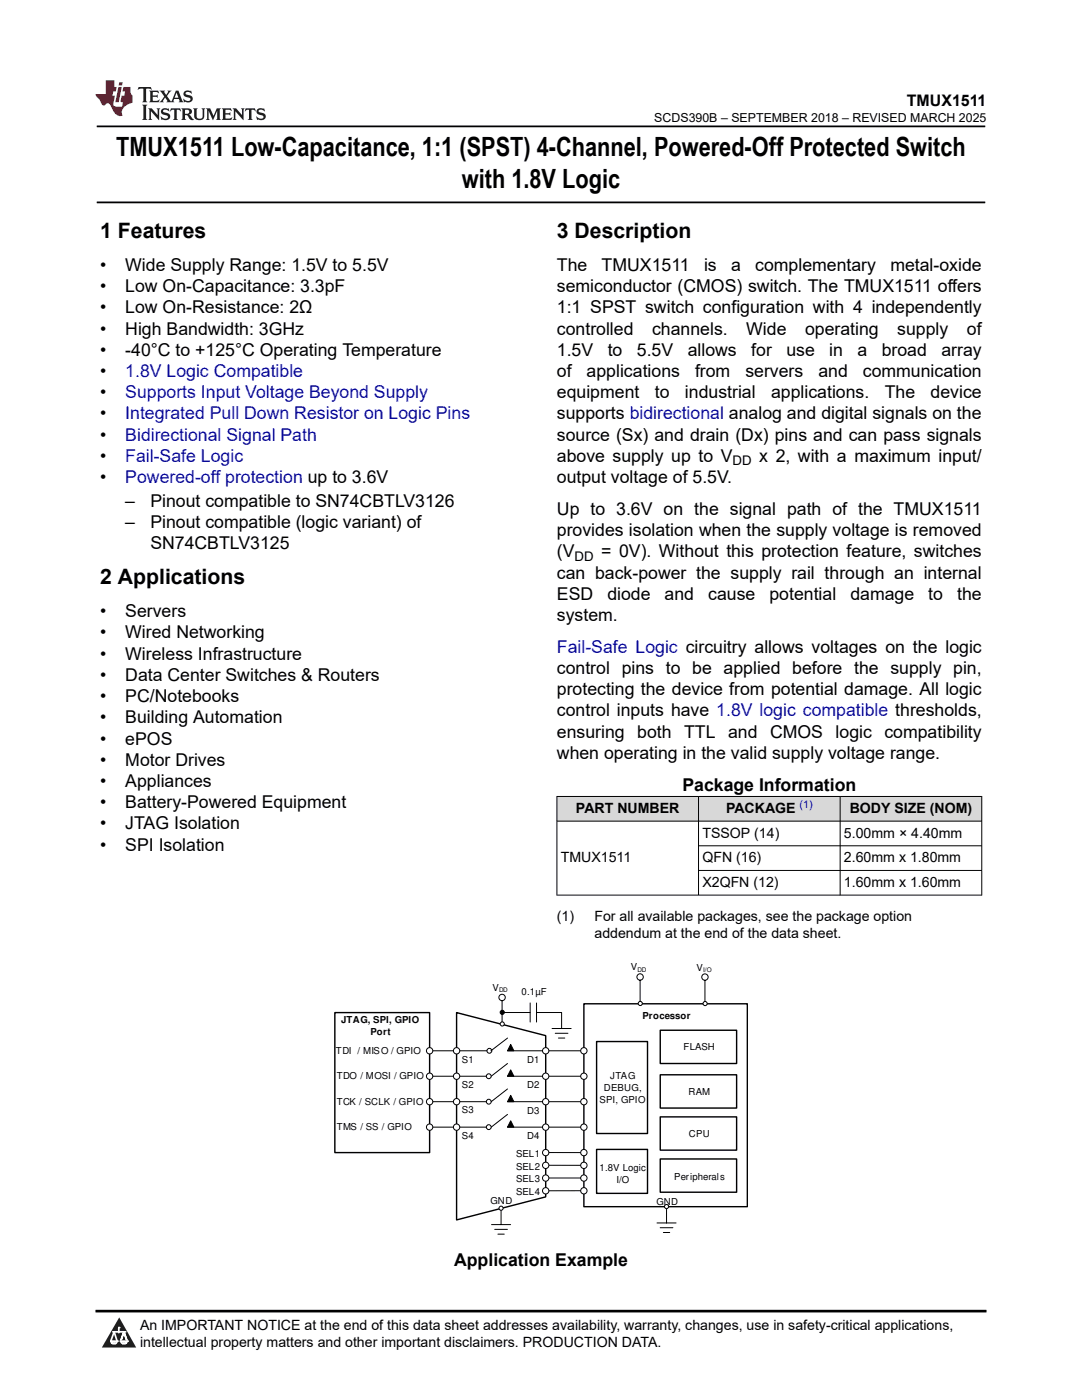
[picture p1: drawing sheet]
<svg xmlns="http://www.w3.org/2000/svg" width="216mm" height="279mm" viewBox="0 0 216 279" stroke-linecap="round" stroke-linejoin="round" font-family="sans-serif">
<defs><g id="words">
<g font-size="5.3">
<text x="23.2" y="31.2">TMUX1511 Low-Capacitance, 1:1 (SPST) 4-Channel, Powered-Off Protected Switch</text>
<text x="92.2" y="37.5">with 1.8V Logic</text>
</g>
<g font-size="4.2">
<text x="20" y="47.5">1 Features</text>
<text x="111.1" y="47.5">3 Description</text>
<text x="20" y="116.6">2 Applications</text>
</g>
<g font-size="3.5">
<text x="20" y="54.1">•</text>
<text x="20" y="58.3">•</text>
<text x="25" y="54.1">Wide Supply Range: 1.5V to 5.5V</text>
<text x="25" y="58.3">Low On-Capacitance: 3.3pF</text>
<text x="111.1" y="54.1">The</text>
<text x="111.1" y="58.3">semiconductor (CMOS) switch. The TMUX1511 offers</text>
<text x="120.1" y="54.1">TMUX1511</text>
<text x="140.5" y="54.1">is</text>
<text x="145.9" y="54.1">a</text>
<text x="150.7" y="54.1">complementary</text>
<text x="177.7" y="54.1">metal-oxide</text>
<text x="20" y="62.5">•</text>
<text x="25" y="62.5">Low On-Resistance: 2Ω</text>
<text x="111.1" y="62.5">1:1 SPST switch configuration with 4 independently</text>
<text x="20" y="66.8">•</text>
<text x="20" y="71">•</text>
<text x="25" y="66.8">High Bandwidth: 3GHz</text>
<text x="25" y="71">-40°C to +125°C Operating Temperature</text>
<text x="111.1" y="71">1.5V</text>
<text x="111.1" y="66.8">controlled</text>
<text x="121.3" y="71">to</text>
<text x="127.1" y="71">5.5V</text>
<text x="130.1" y="66.8">channels.</text>
<text x="137.2" y="71">allows</text>
<text x="148.9" y="66.8">Wide</text>
<text x="149.9" y="71">for</text>
<text x="156.9" y="71">use</text>
<text x="160.6" y="66.8">operating</text>
<text x="165.5" y="71">in</text>
<text x="171.1" y="71">a</text>
<text x="175.9" y="71">broad</text>
<text x="179.1" y="66.8">supply</text>
<text x="187.9" y="71">array</text>
<text x="192.9" y="66.8">of</text>
<text x="20" y="75.2">•</text>
<text x="111.1" y="75.2">of</text>
<text x="117.1" y="75.2">applications</text>
<text x="138.7" y="75.2">from</text>
<text x="148.7" y="75.2">servers</text>
<text x="163.3" y="75.2">and</text>
<text x="172.2" y="75.2">communication</text>
<text x="20" y="79.5">•</text>
<text x="20" y="83.7">•</text>
<text x="111.1" y="79.5">equipment</text>
<text x="111.1" y="83.7">supports bidirectional analog and digital signals on the</text>
<text x="130.7" y="79.5">to</text>
<text x="136.7" y="79.5">industrial</text>
<text x="153.9" y="79.5">applications.</text>
<text x="176.6" y="79.5">The</text>
<text x="185.7" y="79.5">device</text>
<text x="20" y="87.9">•</text>
<text x="111.1" y="87.9">source (Sx) and drain (Dx) pins and can pass signals</text>
<text x="20" y="92.2">•</text>
<text x="111.1" y="92.2">above supply up to V</text>
<text x="151.5" y="92.2">x 2, with a maximum input/</text>
<text x="20" y="96.4">•</text>
<text x="25" y="101.2">–</text>
<text x="30" y="101.2">Pinout compatible to SN74CBTLV3126</text>
<text x="111.1" y="96.4">output voltage of 5.5V.</text>
<text x="25" y="105.4">–</text>
<text x="30" y="105.4">Pinout compatible (logic variant) of</text>
<text x="111.1" y="107">provides isolation when the supply voltage is removed</text>
<text x="111.1" y="102.8">Up to 3.6V on the signal path of the TMUX1511</text>
<text x="30" y="109.6">SN74CBTLV3125</text>
<text x="111.1" y="111.2">(V</text>
<text x="120" y="111.2">= 0V). Without this protection feature, switches</text>
<text x="111.1" y="115.5">can back-power the supply rail through an internal</text>
<text x="111.1" y="119.7">ESD</text>
<text x="121.2" y="119.7">diode</text>
<text x="132.6" y="119.7">and</text>
<text x="141.3" y="119.7">cause</text>
<text x="153.5" y="119.7">potential</text>
<text x="169.7" y="119.7">damage</text>
<text x="185.2" y="119.7">to</text>
<text x="191" y="119.7">the</text>
<text x="20" y="123.2">•</text>
<text x="25" y="123.2">Servers</text>
<text x="111.1" y="123.9">system.</text>
<text x="20" y="127.4">•</text>
<text x="20" y="131.6">•</text>
<text x="25" y="127.4">Wired Networking</text>
<text x="25" y="131.6">Wireless Infrastructure</text>
<text x="20" y="135.9">•</text>
<text x="25" y="135.9">Data Center Switches &amp; Routers</text>
<text x="111.1" y="134.5">control pins to be applied before the supply pin,</text>
<text x="20" y="140.1">•</text>
<text x="25" y="140.1">PC/Notebooks</text>
<text x="111.1" y="138.7">protecting the device from potential damage. All logic</text>
<text x="111.1" y="143">control inputs have 1.8V logic compatible thresholds,</text>
<text x="20" y="144.3">•</text>
<text x="20" y="148.6">•</text>
<text x="25" y="144.3">Building Automation</text>
<text x="25" y="148.6">ePOS</text>
<text x="111.1" y="147.2">ensuring</text>
<text x="127.1" y="147.2">both</text>
<text x="136.5" y="147.2">TTL</text>
<text x="145.3" y="147.2">and</text>
<text x="153.7" y="147.2">CMOS</text>
<text x="166.7" y="147.2">logic</text>
<text x="176.5" y="147.2">compatibility</text>
<text x="20" y="152.8">•</text>
<text x="25" y="152.8">Motor Drives</text>
<text x="111.1" y="151.4">when operating in the valid supply voltage range.</text>
<text x="20" y="157">•</text>
<text x="20" y="161.3">•</text>
<text x="25" y="157">Appliances</text>
<text x="25" y="161.3">Battery-Powered Equipment</text>
<text x="136.2" y="157.8">Package Information</text>
<text x="20" y="165.5">•</text>
<text x="25" y="165.5">JTAG Isolation</text>
<text x="20" y="169.7">•</text>
<text x="25" y="169.7">SPI Isolation</text>
<text x="90.6" y="252.6">Application Example</text>
</g>
<g font-size="3.5" fill="#00f">
<text x="25" y="75.2">1.8V Logic Compatible</text>
<text x="25" y="79.5">Supports Input Voltage Beyond Supply</text>
<text x="25" y="83.7">Integrated Pull Down Resistor on Logic Pins</text>
<text x="25" y="87.9">Bidirectional Signal Path</text>
<text x="25" y="92.2">Fail-Safe Logic</text>
<text x="25" y="96.4">Powered-off protection up to 3.6V</text>
<text x="111.1" y="130.3">Fail-Safe Logic circuitry allows voltages on the logic</text>
</g>
<text font-size="3.2" x="181" y="21.1">TMUX1511</text>
<g font-size="2.8">
<text x="114.9" y="162.2">PART NUMBER</text>
<text x="140.2" y="167.1">TSSOP (14)</text>
<text x="144.9" y="162.2">PACKAGE</text>
<text x="168.4" y="167.1">5.00mm × 4.40mm</text>
<text x="169.5" y="162.2">BODY SIZE (NOM)</text>
<text x="111.9" y="172.1">TMUX1511</text>
<text x="140.2" y="172.1">QFN (16)</text>
<text x="168.4" y="172.1">2.60mm x 1.80mm</text>
<text x="140.2" y="177">X2QFN (12)</text>
<text x="168.4" y="177">1.60mm x 1.60mm</text>
<text x="111.1" y="183.8">(1)</text>
<text x="118.6" y="183.8">For all available packages, see the package option</text>
<text x="118.6" y="187.2">addendum at the end of the data sheet.</text>
<text x="27.9" y="265.5">An IMPORTANT NOTICE at the end of this data sheet addresses availability, warranty, changes, use in safety-critical applications,</text>
<text x="27.9" y="268.9">intellectual property matters and other important disclaimers. PRODUCTION DATA.</text>
</g>
<g font-size="2.6">
<text x="146.2" y="92.9">DD</text>
<text x="114.7" y="111.9">DD</text>
</g>
<text font-size="2.5" x="130.6" y="24.3">SCDS390B – SEPTEMBER 2018 – REVISED MARCH 2025</text>
<text font-size="2.1" fill="#00f" x="159.6" y="161.3">(1)</text>
<g font-size="1.9">
<text x="98.3" y="197.8">V</text>
<text x="125.9" y="193.7">V</text>
<text x="139" y="193.7">V</text>
<text x="104.1" y="198.5">0.1µF</text>
<text x="128.2" y="203.3">Processor</text>
<text x="68.1" y="204.2">JTAG, SPI, GPIO</text>
<text x="73.9" y="206.6">Port</text>
<text x="136.4" y="209.6">FLASH</text>
<text x="67" y="210.4">TDI / MISO / GPIO</text>
<text x="67.2" y="215.4">TDO / MOSI / GPIO</text>
<text x="92.1" y="212.1">S1</text>
<text x="105.2" y="212.1">D1</text>
<text x="121.7" y="215.4">JTAG</text>
<text x="67.2" y="220.6">TCK / SCLK / GPIO</text>
<text x="92.1" y="217">S2</text>
<text x="105.2" y="217.1">D2</text>
<text x="119.6" y="220.2">SPI, GPIO</text>
<text x="120.5" y="217.8">DEBUG,</text>
<text x="137.4" y="218.5">RAM</text>
<text x="67.2" y="225.6">TMS / SS / GPIO</text>
<text x="92.1" y="222.2">S3</text>
<text x="92.1" y="227.3">S4</text>
<text x="105.2" y="222.3">D3</text>
<text x="105.2" y="227.3">D4</text>
<text x="137.5" y="227">CPU</text>
<text x="103" y="230.9">SEL1</text>
<text x="103" y="233.4">SEL2</text>
<text x="119.6" y="233.7">1.8V Logic</text>
<text x="103" y="235.9">SEL3</text>
<text x="103" y="238.5">SEL4</text>
<text x="123" y="236.1">I/O</text>
<text x="134.5" y="235.4">Peripherals</text>
<text x="97.9" y="240.2">GND</text>
<text x="131" y="240.4">GND</text>
</g>
<g font-size="1.3">
<text x="127.2" y="193.9">DD</text>
<text x="140.3" y="194">I/O</text>
<text x="99.6" y="198.1">DD</text>
</g>
</g></defs>
<path d="M19.3 25.2h177.3M19.3 40.4h177.3" fill="none" stroke="#000" stroke-width=".35"/>
<g fill="#d8d8d8">
<path d="M111.1 159h84.8v4.9h-84.8z" fill-rule="evenodd"/>
<path d="M111.2 159h28.1v4.8h-28.1z" fill-rule="evenodd"/>
<path d="M139.4 159h28.2v4.8h-28.2z" fill-rule="evenodd"/>
<path d="M167.7 159h28.1v4.8h-28.1z" fill-rule="evenodd"/>
</g>
<g fill="none" stroke="#000" stroke-width=".2">
<path d="M111.1 159h84.9M111.1 158.9v19.8M139.4 158.9v19.8M167.6 158.9v19.8M195.9 158.9v19.8M111.1 163.9h84.9M139.4 168.8h56.6M139.4 173.7h56.6M196 178.6h-84.9M85.9 214.8h11.1M85.9 219.9h11.1M85.9 224.9h11.1"/>
<circle cx="97.5" cy="214.8" r=".49"/>
<circle cx="97.5" cy="219.9" r=".49"/>
<circle cx="97.5" cy="224.9" r=".49"/>
</g>
<path d="M91.1 202.1l17.8 4.6v32.2l-17.8 4.6z" fill="none" stroke="#000" stroke-width=".28"/>
<circle cx="91.1" cy="214.8" r=".63" fill="#fff"/>
<circle cx="91.1" cy="214.8" r=".63" fill="none" stroke="#000" stroke-width=".2"/>
<circle cx="91.1" cy="219.9" r=".64" fill="#fff"/>
<circle cx="91.1" cy="219.9" r=".64" fill="none" stroke="#000" stroke-width=".2"/>
<circle cx="91.1" cy="224.9" r=".64" fill="#fff"/>
<g fill="none" stroke="#000" stroke-width=".2">
<path d="M85.9 209.7h11.3"/>
<circle cx="97.7" cy="209.7" r=".49"/>
<circle cx="91.1" cy="224.9" r=".64"/>
</g>
<path d="M116.5 200.3h32.6v40.5h-32.6z" fill="none" stroke="#000" stroke-width=".28"/>
<circle cx="91.1" cy="209.7" r=".63" fill="#fff"/>
<g fill="none" stroke="#000" stroke-width=".2">
<path d="M98.1 244.4h3.8M98.7 245.3h2.6M99.3 246.3h1.3M100 241.2v3.2"/>
<circle cx="91.1" cy="209.7" r=".63"/>
</g>
<circle cx="100" cy="241.1" r=".41" fill="#fff"/>
<circle cx="100" cy="241.1" r=".41" fill="none" stroke="#000" stroke-width=".2"/>
<circle cx="100.2" cy="199.1" r=".64" fill="#fff"/>
<g fill="none" stroke="#000" stroke-width=".2">
<path d="M100.2 199.7v4.6M100.2 202.1h5.6M105.8 200.2v3.8M107.1 200.2v3.8M107.1 202.1h5v3.2M110.2 205.3h3.8M110.8 206.2h2.5M111.4 207.2h1.3"/>
<circle cx="100.2" cy="199.1" r=".64"/>
</g>
<circle cx="100.2" cy="204.4" r=".41" fill="#fff"/>
<g fill="none" stroke="#000" stroke-width=".2">
<circle cx="100.2" cy="202" r=".41"/>
<circle cx="100.2" cy="204.4" r=".41"/>
</g>
<circle cx="100.2" cy="202" r=".41" fill="#000"/>
<circle cx="127.7" cy="195" r=".64" fill="#fff"/>
<g fill="none" stroke="#000" stroke-width=".2">
<path d="M127.7 195.6v4.6"/>
<circle cx="127.7" cy="195" r=".64"/>
</g>
<circle cx="127.8" cy="200.3" r=".41" fill="#fff"/>
<circle cx="127.8" cy="200.3" r=".41" fill="none" stroke="#000" stroke-width=".2"/>
<circle cx="140.7" cy="195" r=".64" fill="#fff"/>
<g fill="none" stroke="#000" stroke-width=".2">
<path d="M140.7 195.6v4.6"/>
<circle cx="140.7" cy="195" r=".64"/>
</g>
<circle cx="140.7" cy="200.3" r=".41" fill="#fff"/>
<g fill="none" stroke="#000" stroke-width=".2">
<path d="M101.3 212.2l-3.3 2.6M108.7 232.6h7.6M108.7 235.1h7.6M108.7 230h7.6M116.3 237.6h-7.6M131.1 244.1h3.8M131.7 245h2.6M132.4 246h1.2M133 240.9v3.2"/>
<circle cx="140.7" cy="200.3" r=".41"/>
</g>
<path d="M119 229.4h10.2v8.8h-10.2z" fill="none" stroke="#000" stroke-width=".28"/>
<circle cx="133" cy="240.8" r=".41" fill="#fff"/>
<g fill="none" stroke="#000" stroke-width=".2">
<path d="M101.3 214.8h15M101.3 219.9h15M101.3 209.7h15M101.3 217.3l-3.3 2.6M101.3 207.2l-3.3 2.5M101.9 213.5l.6 1.3h-1.2zM101.9 218.6l.6 1.3h-1.2zM101.9 208.4l.6 1.3h-1.2zM101.3 224.9h15M101.3 222.4l-3.3 2.5M101.9 223.7l.6 1.2h-1.2z"/>
<circle cx="133" cy="240.8" r=".41"/>
</g>
<path d="M66.8 202.1h18.9v27.9h-18.9z" fill="none" stroke="#000" stroke-width=".28"/>
<path d="M101.9 213.5l.6 1.3h-1.2zM101.9 218.6l.6 1.3h-1.2zM101.9 208.4l.6 1.3h-1.2zM101.9 223.7l.6 1.2h-1.2z" fill="#000"/>
<circle cx="108.9" cy="214.8" r=".63" fill="#fff"/>
<circle cx="108.9" cy="214.8" r=".63" fill="none" stroke="#000" stroke-width=".2"/>
<circle cx="108.9" cy="219.9" r=".63" fill="#fff"/>
<circle cx="108.9" cy="219.9" r=".63" fill="none" stroke="#000" stroke-width=".2"/>
<circle cx="108.9" cy="224.9" r=".63" fill="#fff"/>
<circle cx="108.9" cy="224.9" r=".63" fill="none" stroke="#000" stroke-width=".2"/>
<circle cx="108.9" cy="209.7" r=".63" fill="#fff"/>
<circle cx="108.9" cy="209.7" r=".63" fill="none" stroke="#000" stroke-width=".2"/>
<circle cx="116.5" cy="214.8" r=".63" fill="#fff"/>
<circle cx="116.5" cy="214.8" r=".63" fill="none" stroke="#000" stroke-width=".2"/>
<circle cx="116.5" cy="219.9" r=".63" fill="#fff"/>
<circle cx="116.5" cy="219.9" r=".63" fill="none" stroke="#000" stroke-width=".2"/>
<circle cx="116.5" cy="224.9" r=".63" fill="#fff"/>
<circle cx="116.5" cy="224.9" r=".63" fill="none" stroke="#000" stroke-width=".2"/>
<circle cx="116.5" cy="209.7" r=".63" fill="#fff"/>
<circle cx="116.5" cy="209.7" r=".63" fill="none" stroke="#000" stroke-width=".2"/>
<circle cx="116.5" cy="230" r=".63" fill="#fff"/>
<circle cx="116.5" cy="230" r=".63" fill="none" stroke="#000" stroke-width=".2"/>
<circle cx="116.5" cy="232.6" r=".63" fill="#fff"/>
<circle cx="116.5" cy="232.6" r=".63" fill="none" stroke="#000" stroke-width=".2"/>
<circle cx="116.5" cy="235.1" r=".63" fill="#fff"/>
<circle cx="116.5" cy="235.1" r=".63" fill="none" stroke="#000" stroke-width=".2"/>
<circle cx="116.5" cy="237.6" r=".63" fill="#fff"/>
<circle cx="116.5" cy="237.6" r=".63" fill="none" stroke="#000" stroke-width=".2"/>
<circle cx="108.9" cy="230" r=".63" fill="#fff"/>
<circle cx="108.9" cy="230" r=".63" fill="none" stroke="#000" stroke-width=".2"/>
<circle cx="108.9" cy="232.6" r=".63" fill="#fff"/>
<circle cx="108.9" cy="232.6" r=".63" fill="none" stroke="#000" stroke-width=".2"/>
<circle cx="108.9" cy="235.1" r=".63" fill="#fff"/>
<circle cx="108.9" cy="235.1" r=".63" fill="none" stroke="#000" stroke-width=".2"/>
<circle cx="108.9" cy="237.6" r=".63" fill="#fff"/>
<circle cx="108.9" cy="237.6" r=".63" fill="none" stroke="#000" stroke-width=".2"/>
<path d="M119 207.9h10.2v18.3h-10.2zM131.7 205.6h15.3v6.6h-15.3zM131.7 214.5h15.3v6.6h-15.3zM131.7 222.9h15.3v6.6h-15.3zM131.7 231.3h15.3v6.6h-15.3z" fill="none" stroke="#000" stroke-width=".28"/>
<circle cx="85.7" cy="214.8" r=".63" fill="#fff"/>
<circle cx="85.7" cy="214.8" r=".63" fill="none" stroke="#000" stroke-width=".2"/>
<circle cx="85.7" cy="219.9" r=".64" fill="#fff"/>
<circle cx="85.7" cy="219.9" r=".64" fill="none" stroke="#000" stroke-width=".2"/>
<circle cx="85.7" cy="224.9" r=".64" fill="#fff"/>
<circle cx="85.7" cy="224.9" r=".64" fill="none" stroke="#000" stroke-width=".2"/>
<circle cx="85.7" cy="209.7" r=".63" fill="#fff"/>
<circle cx="85.7" cy="209.7" r=".63" fill="none" stroke="#000" stroke-width=".2"/>
<path d="M0 0h215.9v23.8h-215.9z" fill-rule="evenodd" fill="#fff"/>
<path d="M27.7 17.4l-.2 .6 .5-.3h.6v.2v2.1l-.2 .4h1l-.2-.4v-2.1v-.2h.5l.5 .3-.1-.6zM29.8 18.1l.2 .4v1.5l-.2 .4h1.9l.1-.6a1.08 1.08 0 0 1-1.3 .2v-.7h.6l.4 .2v-.6l-.4 .2h-.6v-.6l.2-.1a1 1 0 0 1 1 .2l-.1-.5zM31.8 18.1l1 1.1-1 1.2h.9l-.2-.2 .4-.7 .5 .7-.2 .2h1.6l-.2-.2 .1-.4h1l.1 .4-.1 .2h.9l-.2-.3-.8-2h-.5l-1 2.2-.8-1.1 .9-1.1h-.8l.2 .2-.5 .7-.3-.7 .1-.2zM35.2 18.5l.4 1h-.8zM36.8 18.2a.65 .65 0 0 0-.2 .8 .65 .65 0 0 0 .6 .4l.7 .2 .1 .2a.79 .79 0 0 1-.7 .4 .79 .79 0 0 1-.7-.5l.1 .7 .2-.1a.93 .93 0 0 0 1.1 .1 .93 .93 0 0 0 .4-1 1.46 1.46 0 0 0-1.2-.6l-.1-.3a1.09 1.09 0 0 1 1.2 .2l-.2-.6-.1 .1-.6-.2zM28.4 20.9l.2 .4v2.3l-.2 .3h1l-.2-.3v-2.3l.2-.4zM29.6 21.6l.2 .4v1.6l-.2 .3h.8l-.3-.3v-1.4l1.7 1.8v-2l.2-.4h-.8l.2 .2 .1 1.1-1.2-1.3zM32.3 21.8a.65 .65 0 0 0-.2 .7 .65 .65 0 0 0 .7 .4l.6 .2 .1 .2a.79 .79 0 0 1-.7 .4 .79 .79 0 0 1-.7-.5l.1 .7 .2-.1a.93 .93 0 0 0 1.1 .1 .93 .93 0 0 0 .4-.9 1.46 1.46 0 0 0-1.2-.6l-.1-.4a1.09 1.09 0 0 1 1.2 .2l-.2-.6-.1 .1-.6-.1zM34.1 21.6l-.1 .7a.63 .63 0 0 1 .7-.4l.1 1.7-.3 .3h1l-.2-.3v-1.7a.66 .66 0 0 1 .8 .4l-.1-.7zM36.2 21.6l.2 .4v1.6l-.2 .3h.9l-.2-.2v-.7h.5l.1 .2a.79 .79 0 0 0 1.2 .6l-1-.9a.61 .61 0 0 0 .6-.6 .61 .61 0 0 0-.5-.6zM36.9 21.9h.2a.47 .47 0 0 1 .5 .1 .47 .47 0 0 1 .1 .5l-.2 .2h-.6zM38.5 21.6l.2 .2a2.27 2.27 0 0 0 .4 2 1.04 1.04 0 0 0 1.7-.7v-1.3l.2-.2h-.8l.2 .4v1.1a.6 .6 0 0 1-.6 .6 .6 .6 0 0 1-.6-.6v-1.1l.3-.4zM41.1 21.6l.2 .4v1.6l-.2 .3h.7l-.2-.3v-1.5l.9 1.9 .8-1.9v1.5l-.2 .3h1l-.3-.3v-1.6l.3-.4h-.8l-.7 1.5-.7-1.5zM44.3 21.6l.2 .4v1.6l-.2 .3h1.9l.1-.5a1.09 1.09 0 0 1-1.3 .1v-.6h.6l.4 .1v-.6l-.4 .2h-.6v-.6l.2-.1a1.01 1.01 0 0 1 1 .3l-.1-.6zM46.4 21.6l.3 .4v1.6l-.3 .3h.8l-.2-.3v-1.4l1.6 1.8v-2l.2-.4h-.7l.2 .2v1.1l-1.2-1.3zM49 21.6l-.1 .7a.63 .63 0 0 1 .8-.4v1.7l-.3 .3h1l-.2-.3v-1.7a.66 .66 0 0 1 .8 .4l-.1-.7zM51.4 21.8a.65 .65 0 0 0-.2 .7 .65 .65 0 0 0 .6 .4l.6 .2 .2 .2a.79 .79 0 0 1-.8 .4 .79 .79 0 0 1-.6-.5l.1 .7 .2-.1a.93 .93 0 0 0 1 .1 .93 .93 0 0 0 .5-.9 1.46 1.46 0 0 0-1.3-.6l-.1-.4a1.09 1.09 0 0 1 1.3 .2l-.2-.6-.2 .1-.5-.1z" fill="#231f20"/>
<path d="M21.1 16v2.8h-2.1l.1 .3 .9 1a.95 .95 0 0 0 .9 .9 .59 .59 0 0 1 .6-.4 .59 .59 0 0 1 .5 .4l.4 .8a1.59 1.59 0 0 0 2.1 1.3 1.61 1.61 0 0 1 1-2.2l1-.4-.1-1.5a1.59 1.59 0 0 1-.4-1.6h-1.4l-.2 .9h.5l-.1 .8h-.5l-.2 1v.2l.4 .1-.2 .9h-.6a.73 .73 0 0 1-1.1-.7l.3-1.5h-.5l.2-.8h.5l.2-.9h-.5v-1.4zM23.6 17.4l-.6 3h.7l.6-3zM23.8 16.4l-.1 .7h.7l.1-.7z" fill="#ed1c24"/>
<path d="M0 261.4h215.9v18h-215.9z" fill-rule="evenodd" fill="#fff"/>
<path d="M23.8 262.9l3.4 6h-6.9z" fill="#231f20"/>
<path d="M22.1 267.7h1.3l-.4 .5h-.3a.55 .55 0 0 1-.6-.5z" fill-rule="evenodd" fill="#fff"/>
<path d="M22.1 267.7h1.3l-.4 .5h-.3a.55 .55 0 0 1-.6-.5z" fill="none" stroke="#231f20" stroke-width=".34"/>
<path d="M22.1 267.7h1.3l-.4 .5h-.5zM23.7 265.9h.1M23.7 264.9v1z" fill="none" stroke="#fff" stroke-width=".34"/>
<circle cx="23.7" cy="264.9" r=".17" fill="#fff"/>
<path d="M22.6 265.8h.1M22.6 265.8h2.3z" fill="none" stroke="#fff" stroke-width=".34"/>
<circle cx="24.9" cy="265.8" r=".17" fill="#fff"/>
<path d="M24 267.7h.1" fill="none" stroke="#fff" stroke-width=".34"/>
<path d="M24.7 265.8l-.7 1.9z" fill="#fff"/>
<path d="M24.7 265.8l-.7 1.9z" fill="none" stroke="#fff" stroke-width=".34"/>
<path d="M24.7 265.8l.7 1.9z" fill="#fff"/>
<path d="M24.7 265.8l.7 1.9zM25.3 267.7h.1" fill="none" stroke="#fff" stroke-width=".34"/>
<circle cx="22.1" cy="267.7" r=".17" fill="#fff"/>
<path d="M22.8 265.8l-.7 1.9zM22.8 265.8l.6 1.9z" fill="none" stroke="#fff" stroke-width=".34"/>
<circle cx="23.4" cy="267.7" r=".17" fill="#fff"/>
<path d="M24.1 267.7h1.3a.65 .65 0 0 1-.6 .5 .65 .65 0 0 1-.7-.5z" fill-rule="evenodd" fill="#fff"/>
<path d="M24.1 267.7h1.3a.65 .65 0 0 1-.6 .5 .65 .65 0 0 1-.7-.5z" fill="none" stroke="#231f20" stroke-width=".34"/>
<path d="M24 267.7h.1M24.1 267.7h1.3l-.4 .5h-.5z" fill="none" stroke="#fff" stroke-width=".34"/>
<circle cx="25.4" cy="267.7" r=".17" fill="#fff"/>
<path d="M19 261.7h177.8" fill="none" stroke="#000" stroke-width=".53"/>
<use href="#words"/>
</svg>
